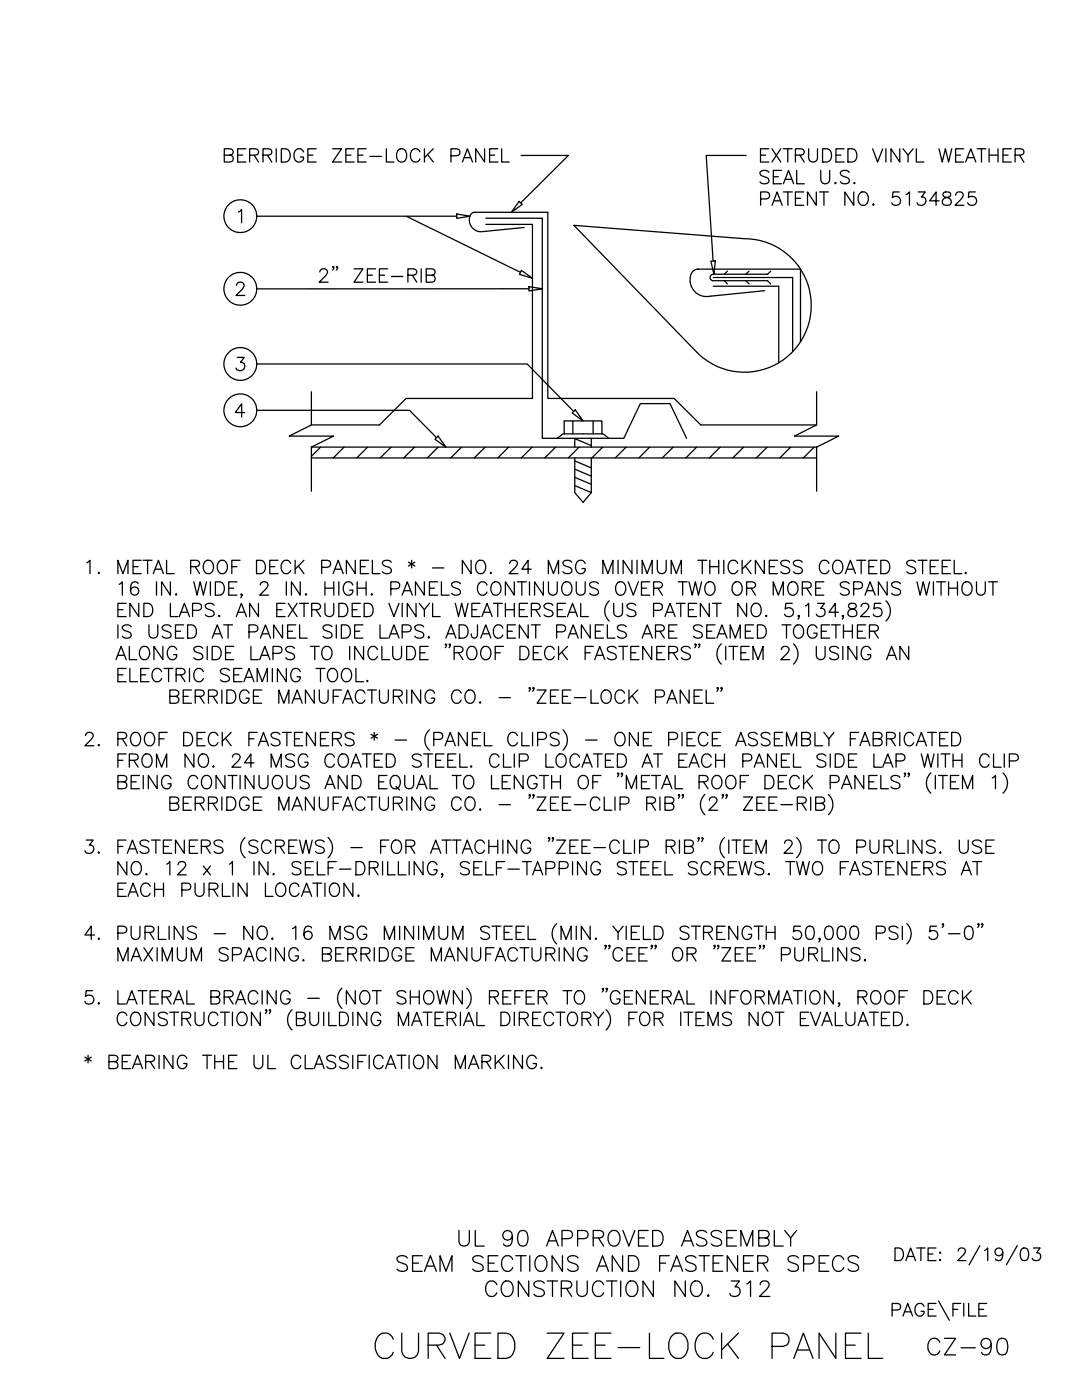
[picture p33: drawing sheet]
<svg xmlns="http://www.w3.org/2000/svg" width="216mm" height="279mm" viewBox="0 0 216 279" stroke-linecap="round" stroke-linejoin="round" font-family="sans-serif">
<defs><g id="words">
<text font-size="8.8" x="73.7" y="272.3">CURVED ZEE-LOCK PANEL</text>
<g font-size="6.6">
<text x="62.4" y="57.5">2&quot; ZEE-RIB</text>
<text x="22.6" y="120.7">16 IN. WIDE, 2 IN. HIGH. PANELS CONTINUOUS OVER TWO OR MORE SPANS WITHOUT</text>
<text x="32.8" y="141.5">BERRIDGE MANUFACTURING CO. - &quot;ZEE-LOCK PANEL&quot;</text>
<text x="22.2" y="176.4">NO. 12 x 1 IN. SELF-DRILLING, SELF-TAPPING STEEL SCREWS. TWO FASTENERS AT</text>
<text x="22.2" y="193">MAXIMUM SPACING. BERRIDGE MANUFACTURING &quot;CEE&quot; OR &quot;ZEE&quot; PURLINS.</text>
<text x="78" y="255.1">SEAM SECTIONS AND FASTENER SPECS</text>
<text x="95.6" y="260">CONSTRUCTION NO. 312</text>
<text x="183.8" y="271.6">CZ-90</text>
</g>
<g font-size="6.2">
<text x="150.6" y="42.3">PATENT NO. 5134825</text>
<text x="16.2" y="115.7">1. METAL ROOF DECK PANELS * - NO. 24 MSG MINIMUM THICKNESS COATED STEEL.</text>
<text x="22.2" y="154.5">FROM NO. 24 MSG COATED STEEL. CLIP LOCATED AT EACH PANEL SIDE LAP WITH CLIP</text>
<text x="22.2" y="180.3">EACH PURLIN LOCATION.</text>
<text x="15.9" y="214.5">* BEARING THE UL CLASSIFICATION MARKING.</text>
<text x="90.3" y="249.8">UL 90 APPROVED ASSEMBLY</text>
</g>
<g font-size="5.7">
<text x="43.4" y="33.5">BERRIDGE ZEE-LOCK PANEL</text>
<text x="150.6" y="33.5">EXTRUDED VINYL WEATHER</text>
<text x="150.3" y="37.7">SEAL U.S.</text>
<text x="22.2" y="128.4">IS USED AT PANEL SIDE LAPS. ADJACENT PANELS ARE SEAMED TOGETHER</text>
<text x="22.2" y="137.2">ELECTRIC SEAMING TOOL.</text>
</g>
</g></defs>
<!-- layer: CMP-FLSH -->
<g fill="none" stroke="#000" stroke-width=".25">
<path d="M94.7 42.4h14.6v37.1h25.2l5.3 5.3h23.1M94.8 42.4a1.42 1.42 0 0 0-1.1 2 2.39 2.39 0 0 0 2.8 1.8l8.1-.8M97 44.8h9.2v34.7h-25.2l-5.3 5.3h-13.6M97 43.6h11.2v43.9h16.3l3.3-6.9h5.9l3.3 6.9M114.5 45l34.1 2.6a13.3 13.3 0 0 1 12.2 18.6 13.3 13.3 0 0 1-21.8 4zM139.2 53.7h20.5v14.5M142.3 57.1h13.1v15.3M142.3 55.4h15.9v14.8M142.3 56h10.8l.7 .7M144.5 56l.6 .7M145.1 54.1l-.6 .6M148.8 56l.7 .7"/>
<path d="M149.5 54.1l-.7 .6M152.6 58l-10.8 1.1M153.8 54.1l-.7 .6h-10.8M111.2 87.5l1.1-.9h8l1.2 .9M112.6 86.6v-2.6h7.5v2.6M114.3 84v2.6M114.7 91.4v6.9l1.6 2 1.7-2v-6.9M114.7 87.5v1.7M114.7 96.9l3.3 1.4M114.7 95.3l3.3 1.4M114.7 93.6l3.3 1.4M114.7 92l3.3 1.4"/>
<path d="M114.7 87.5l3.3 1.4M118 87.5v1.7M118.3 84v2.6"/>
</g>
<!-- layer: STRCTR -->
<g fill="none" stroke="#000" stroke-width=".25">
<path d="M62.1 78.2v6.6l-4.4 2.2h8.9l-4.5 2.2M162.9 78.2v6.6l-4.4 2.2h8.9l-4.5 2.2M62.1 89.2h100.8M62.1 91.4h100.8M62.1 89.2v8.8M64 89.2l-1.9 1.9M68.7 89.2l-2.2 2.2M73.3 89.2l-2.1 2.2M78 89.2l-2.1 2.2M82.7 89.2l-2.1 2.2M87.4 89.2l-2.1 2.2M92.1 89.2l-2.2 2.2"/>
<path d="M96.8 89.2l-2.2 2.2M101.5 89.2l-2.2 2.2M106.2 89.2l-2.2 2.2M110.9 89.2l-2.2 2.2M115.6 89.2l-2.2 2.2M120.3 89.2l-2.2 2.2M124.9 89.2l-2.1 2.2M129.6 89.2l-2.1 2.2M134.3 89.2l-2.1 2.2M139 89.2l-2.2 2.2M143.7 89.2l-2.2 2.2M148.4 89.2l-2.2 2.2"/>
<path d="M153.1 89.2l-2.2 2.2M157.8 89.2l-2.2 2.2M162.5 89.2l-2.2 2.2M162.9 89.2v8.8"/>
</g>
<!-- layer: DIM-TXT -->
<g fill="none" stroke="#000" stroke-width=".25">
<path d="M104 31h9.4l-9.5 9.5M148.9 31h-8l1.4 21.1M47.2 57l.3-.6 .7-.1a.66 .66 0 0 1 .4 1l-1.5 1.7h1.7M47.6 42.3l.6-.5v2.7M51.2 43.2h39.9M81.1 43.2l22.8 11.1M91.1 42.7l2.7 .5-2.7 .4zM103.6 40.2l.6 .6-2.2 1.6zM104 54l2.2 1.5-2.5-.7zM105.5 57.2l2.7 .4-2.7 .5zM105.5 57.6l-54.3 .1M139.4 53.7a1.75 1.75 0 0 0-1.7 2.1 3.3 3.3 0 0 0 4.1 3.3"/>
<path d="M141.8 52.1h.9l-.2 2.6zM142.3 54.7a.65 .65 0 0 0-.6 .7 .65 .65 0 0 0 .6 .6M47.3 71.3h1.4l-.7 1a.84 .84 0 0 1 .9 1 .84 .84 0 0 1-1.2 .7l-.4-.2-.2-.3M51.2 72.6h54l9.3 9.5M48.8 82.3h-1.8l1.2-1.7v2.6M51.2 81.9h30.5l5.4 5.4M86.8 87.7l.6-.7 1.6 2.2zM114.2 82.4l.6-.6 1.5 2.2zM121.6 119.9a2.72 2.72 0 0 0 0 4M176.8 119.9a2.72 2.72 0 0 1 0 4M23.1 131.6l1.1-2.6 1 2.6M25.2 120.4h-1.7v2.7"/>
<path d="M25.8 129v2.6h1.5M27.7 120.4v2.7l-1.8-2.7v2.7M28.3 129.1a1.22 1.22 0 0 1 1.4 .4 1.22 1.22 0 0 1 0 1.5 .98 .98 0 0 1-1.1 .7 .98 .98 0 0 1-.8-1 1.62 1.62 0 0 1 .5-1.6zM28.7 120.4h.9a1.42 1.42 0 0 1 .9 1.3 1.42 1.42 0 0 1-.9 1.4h-.9zM32.5 129v2.6l-1.8-2.6v2.6M34 120.4v2.7h1.5M35.3 129.6a.97 .97 0 0 0-1.1-.6 .97 .97 0 0 0-.8 1 1.15 1.15 0 0 0 .2 1.3 1.15 1.15 0 0 0 1.3 .2l.4-.5v-.3h-.7M35.8 123.1l1-2.7 1 2.7M38.4 121.8h1.2a.7 .7 0 0 0 .6-.7 .7 .7 0 0 0-.6-.7h-1.2v2.7M40.5 129.4a1.17 1.17 0 0 0-1.8 0 .68 .68 0 0 0 .5 .7l.7 .3a.64 .64 0 0 1 .5 .5 .64 .64 0 0 1-.2 .6 1.23 1.23 0 0 1-1.5-.2M41.3 129v2.6M42.3 129h.9a1.41 1.41 0 0 1 1 1.3 1.41 1.41 0 0 1-1 1.3h-.9z"/>
<path d="M42.7 120.8a1.15 1.15 0 0 0-1.7 0 .68 .68 0 0 0 .5 .8l.7 .2a.64 .64 0 0 1 .5 .5 .64 .64 0 0 1-.2 .6 1.24 1.24 0 0 1-1.5-.2M46.6 129h-1.6v2.6M47.1 123.1l1.1-2.7 1 2.7M50.1 129v2.6h1.5M51.6 120.4v2.7l-1.8-2.7v2.7M51.8 131.6l1-2.6 1.1 2.6M54.5 130.4h1.1a.7 .7 0 0 0 .7-.7 .7 .7 0 0 0-.7-.7h-1.1v2.6M56.9 120.4h-1.7v2.7M57.5 120.4l1.8 2.7M58.8 129.4a1.14 1.14 0 0 0-1.8 0 .68 .68 0 0 0 .5 .7l.8 .3a.64 .64 0 0 1 .4 .5 .64 .64 0 0 1-.2 .6 1.2 1.2 0 0 1-1.5-.2M59.3 120.4l-1.8 2.7M60.7 120.4v2.7"/>
<path d="M62.2 121.7l1.5-.1a.62 .62 0 0 0 0-1.1l-1.5-.1v2.7M62.8 129v2.6M63.1 121.7l.9 1.4M64.5 129.4a.98 .98 0 0 1 1.1-.4 .98 .98 0 0 1 .6 1 1.16 1.16 0 0 1-.2 1.3 1.16 1.16 0 0 1-1.3 .2 1.62 1.62 0 0 1-.2-2.1zM64.8 120.4v1.9a.89 .89 0 0 0 .9 .8 .89 .89 0 0 0 .9-.8v-1.9M67.6 120.4h.9a1.41 1.41 0 0 1 .9 1.3 1.41 1.41 0 0 1-.9 1.4h-.9zM69.8 129v2.6M71.9 120.4h-1.6v2.7M72.5 129v2.6l-1.7-2.6v2.6M72.7 120.4h.9a1.41 1.41 0 0 1 .9 1.3 1.41 1.41 0 0 1-.9 1.4h-.9zM75.3 129.6a.97 .97 0 0 0-1.1-.6 .97 .97 0 0 0-.8 1 1.15 1.15 0 0 0 .3 1.3 1.15 1.15 0 0 0 1.2 .2l.4-.5M76.2 129v2.6h1.5"/>
<path d="M77.6 120.4l1 2.7 1-2.7M78.4 129v1.9a.89 .89 0 0 0 .8 .8 .89 .89 0 0 0 .9-.8v-1.9M80.2 120.4v2.7M81.1 129h.9a1.42 1.42 0 0 1 .9 1.3 1.42 1.42 0 0 1-.9 1.3h-.9zM83 120.4v2.7l-1.7-2.7v2.7M83.7 120.4l1 1.3v1.4M85.4 129h-1.6v2.6h1.6M86.3 120.4v2.7h1.5M90.6 130.3l1.5-.2a.62 .62 0 0 0 0-1l-1.5-.1v2.6M90.9 120.4l.6 2.7 .6-2.7 .7 2.7 .6-2.7M91.5 130.3l.9 1.3M93.4 129.4a.97 .97 0 0 1 1.1-.4 .97 .97 0 0 1 .7 1 1.15 1.15 0 0 1-.3 1.3 1.15 1.15 0 0 1-1.3 .2 1.62 1.62 0 0 1-.2-2.1z"/>
<path d="M95.8 120.4h-1.6v2.7M96.2 123.1l1-2.7 1 2.7M96.2 129.4a.98 .98 0 0 1 1.1-.4 .98 .98 0 0 1 .6 1 1.16 1.16 0 0 1-.2 1.3 1.16 1.16 0 0 1-1.3 .2 1.62 1.62 0 0 1-.2-2.1zM99.3 120.4v2.7M100.5 129h-1.7v2.6M100.8 120.4v2.7M102.6 120.4v2.7M103.7 129h.9a1.41 1.41 0 0 1 1 1.3 1.41 1.41 0 0 1-1 1.3h-.9zM105.3 120.4h-1.7v2.7M106 121.7l1.5-.1a.62 .62 0 0 0 0-1.1l-1.5-.1v2.7M106.9 121.7l.9 1.4M108 129h-1.6v2.6h1.6"/>
<path d="M110.3 120.8a1.17 1.17 0 0 0-1.8 0 .68 .68 0 0 0 .6 .8l.7 .2a.64 .64 0 0 1 .5 .5 .64 .64 0 0 1-.2 .6 1.26 1.26 0 0 1-1.6-.2M110.6 129.6a.98 .98 0 0 0-1.1-.6 .98 .98 0 0 0-.8 1 1.16 1.16 0 0 0 .2 1.3 1.16 1.16 0 0 0 1.3 .2l.4-.5M111.4 129v2.6M112.1 130.1l1.1 1.5M112.8 120.4h-1.6v2.7M113.2 123.1l1-2.7 1 2.7M113.2 129l-1.8 1.8M115.9 120.4v2.7h1.5M118.4 129h-1.6v2.6M118.7 131.6l1-2.6 1 2.6M119 130.8h1.3M122.5 120.4v1.9a.89 .89 0 0 0 .8 .8 .89 .89 0 0 0 .9-.8v-1.9"/>
<path d="M123 129.4a1.17 1.17 0 0 0-1.8 0 .68 .68 0 0 0 .5 .7l.8 .3a.64 .64 0 0 1 .4 .5 .64 .64 0 0 1-.2 .6 1.23 1.23 0 0 1-1.5-.2M124.3 129v2.6M126.9 120.8a1.17 1.17 0 0 0-1.8 0 .68 .68 0 0 0 .5 .8l.8 .2a.64 .64 0 0 1 .5 .5 .64 .64 0 0 1-.3 .6 1.26 1.26 0 0 1-1.5-.2M127.5 129h-1.6v2.6h1.6M130 129v2.6l-1.7-2.6v2.6M130.4 121.8h1.1a.7 .7 0 0 0 .7-.7 .7 .7 0 0 0-.7-.7h-1.1v2.7M132.7 123.1l1-2.7 1 2.7M132.7 129h-1.7v2.6h1.7M133.4 130.3l1.6-.2a.62 .62 0 0 0 0-1l-1.6-.1v2.6M134.3 130.3l.9 1.3M135.8 120.4v2.7M137.7 129.4a1.17 1.17 0 0 0-1.7 0 .68 .68 0 0 0 .5 .7l.7 .3a.64 .64 0 0 1 .5 .5 .64 .64 0 0 1-.2 .6 1.23 1.23 0 0 1-1.5-.2"/>
<path d="M139 120.4h-1.6v2.7M141.5 120.4v2.7l-1.8-2.7v2.7M143.1 120.4v2.7M143.9 128.5a2.76 2.76 0 0 0 0 4M144.8 129v2.6M146.3 129v2.6M149 120.4v2.7l-1.8-2.7v2.7M149.5 129h-1.7v2.6h1.7M150.1 120.8a.97 .97 0 0 1 1.1-.4 .97 .97 0 0 1 .7 1 1.15 1.15 0 0 1-.3 1.3 1.15 1.15 0 0 1-1.2 .2 1.62 1.62 0 0 1-.3-2.1zM150.2 131.6v-2.6l1.1 2.6 1-2.6v2.6M155.9 129.6l.3-.5 .7-.1a.65 .65 0 0 1 .4 1l-1.5 1.6h1.8M158.1 120.4h-1.3l-.1 1.2a.94 .94 0 0 1 1.4-.1 .94 .94 0 0 1-.2 1.4 .94 .94 0 0 1-1.3-.3"/>
<path d="M158.3 128.5a2.72 2.72 0 0 1 0 4M160.7 120.9l.7-.5v2.7M162.9 129v1.9a.89 .89 0 0 0 .9 .8 .89 .89 0 0 0 .8-.8v-1.9M163.1 120.4h1.4l-.7 1a.84 .84 0 0 1 .9 1 .84 .84 0 0 1-1.2 .7l-.4-.2-.2-.3M167.3 122.2h-1.9l1.3-1.8v2.7M167.3 129.4a1.17 1.17 0 0 0-1.8 0 .68 .68 0 0 0 .5 .7l.8 .3a.64 .64 0 0 1 .5 .5 .64 .64 0 0 1-.2 .6 1.23 1.23 0 0 1-1.6-.2M168.2 129v2.6M169.4 120.5a.54 .54 0 0 0 .3 .9 1.1 1.1 0 0 1 1.3 1.2l-.2 .2a1.08 1.08 0 0 1-1.6-.2 .86 .86 0 0 1 .8-1l.5-.2a.54 .54 0 0 0 .2-.9l-.4-.1zM171 129v2.6l-1.8-2.6v2.6M171.8 121l.3-.5 .8-.1a.65 .65 0 0 1 .3 1l-1.5 1.7h1.8M173.7 129.6a.98 .98 0 0 0-1.1-.6 .98 .98 0 0 0-.8 1 1.16 1.16 0 0 0 .3 1.3 1.16 1.16 0 0 0 1.3 .2l.3-.5v-.3h-.6M175.8 120.4h-1.3l-.1 1.2a.93 .93 0 0 1 1.4-.1 .93 .93 0 0 1-.2 1.4 .93 .93 0 0 1-1.3-.3"/>
<path d="M176.9 131.6l1-2.6 1 2.6M177.3 130.8h1.2M181.3 129v2.6l-1.7-2.6v2.6M17.1 146.8l.2-.5 .8-.1a.65 .65 0 0 1 .4 1l-1.6 1.6h1.8M19.6 148.7l.1-.1 .1 .1-.1 .1zM23.5 147.4l1.5-.1a.62 .62 0 0 0 0-1l-1.5-.1v2.6M23.5 156l1.5-.1a.62 .62 0 0 0 0-1l-1.5-.1v2.6h1.2a.69 .69 0 0 0 .6-.7 .69 .69 0 0 0-.6-.7M26.3 146.6a.97 .97 0 0 1 1.1-.4 .97 .97 0 0 1 .7 1 1.16 1.16 0 0 1-.3 1.2 1.16 1.16 0 0 1-1.2 .3 1.65 1.65 0 0 1-.3-2.1zM27.8 154.8h-1.6v2.6h1.6M28.6 154.8v2.6M29.1 146.6a.98 .98 0 0 1 1.1-.4 .98 .98 0 0 1 .6 1 1.17 1.17 0 0 1-.2 1.3 1.17 1.17 0 0 1-1.3 .2 1.65 1.65 0 0 1-.2-2.1zM31.4 154.8v2.6l-1.8-2.6v2.6"/>
<path d="M33.4 146.2h-1.7v2.6M34.1 155.4a.97 .97 0 0 0-1.1-.6 .97 .97 0 0 0-.8 1 1.16 1.16 0 0 0 .3 1.2 1.16 1.16 0 0 0 1.3 .3l.3-.5v-.4h-.6M36.6 146.2h.9a1.42 1.42 0 0 1 1 1.3 1.42 1.42 0 0 1-1 1.3h-.9zM38.2 159.1h-1.6v2.6h1.6M39.4 155.4a.97 .97 0 0 0-1.1-.6 .97 .97 0 0 0-.7 1 1.15 1.15 0 0 0 .2 1.2 1.15 1.15 0 0 0 1.3 .3l.3-.5M40.7 154.9a1 1 0 0 1 1.5 .9 1.15 1.15 0 0 1-.2 1.2 1.15 1.15 0 0 1-1.3 .3 1.59 1.59 0 0 1 0-2.4zM40.9 146.2h-1.6v2.6M43.5 146.8a.98 .98 0 0 0-1.1-.6 .98 .98 0 0 0-.8 1 1.17 1.17 0 0 0 .2 1.3 1.17 1.17 0 0 0 1.3 .2l.4-.5M44.3 159.1v2.6M44.4 146.2v2.6M44.9 154.8v2.6l-1.8-2.6v2.6M45 147.3l1.1 1.5"/>
<path d="M45.3 159.1h.9a1.41 1.41 0 0 1 .9 1.3 1.41 1.41 0 0 1-.9 1.3h-.9zM46.1 146.2l-1.7 1.7M46.4 154.8v2.6M47.9 154.8v2.6M49.7 159.7a.97 .97 0 0 0-1.1-.6 .97 .97 0 0 0-.8 1 1.15 1.15 0 0 0 .3 1.2 1.15 1.15 0 0 0 1.2 .3l.4-.5v-.4h-.6M50.7 154.8v2.6l-1.8-2.6v2.6M51.3 146.2h-1.6v2.6M51.6 148.8l1-2.6 1 2.6M51.7 154.8v1.9a.9 .9 0 0 0 .9 .7 .9 .9 0 0 0 .9-.7v-1.9M52.2 159.1h-1.6v2.6h1.6M54.8 154.9a1.02 1.02 0 0 1 1.6 .9 1.16 1.16 0 0 1-.3 1.2 1.16 1.16 0 0 1-1.3 .3 1.59 1.59 0 0 1 0-2.4zM55.9 146.6a1.17 1.17 0 0 0-1.8 0 .68 .68 0 0 0 .5 .7l.8 .3a.65 .65 0 0 1 .4 .5 .65 .65 0 0 1-.2 .6 1.23 1.23 0 0 1-1.5-.2"/>
<path d="M56.4 146.2h1.7M57.2 146.2v2.6M57.3 154.8v1.9a.89 .89 0 0 0 .8 .7 .89 .89 0 0 0 .9-.7v-1.9M60.4 146.2h-1.6v2.6M61.7 155.1a1.17 1.17 0 0 0-1.8 0 .68 .68 0 0 0 .5 .8l.8 .3a.64 .64 0 0 1 .5 .4 .64 .64 0 0 1-.3 .7 1.23 1.23 0 0 1-1.5-.3M62.7 159.1v2.6l-1.8-2.6v2.6M62.9 146.2v2.6l-1.7-2.6v2.6M63.7 159.1v1.9a.89 .89 0 0 0 .9 .7 .89 .89 0 0 0 .9-.7v-1.9M64.8 157.4l1.1-2.6 1 2.6M65.6 146.2h-1.6v2.6M66.3 147.4l1.6-.1a.62 .62 0 0 0 0-1l-1.6-.1v2.6M68.1 159.1h-1.6v2.6"/>
<path d="M69.3 154.8v2.6l-1.8-2.6v2.6M70.3 154.8h.8a1.41 1.41 0 0 1 1 1.3 1.41 1.41 0 0 1-1 1.3h-.8zM70.6 146.6a1.17 1.17 0 0 0-1.7 0 .68 .68 0 0 0 .5 .7l.7 .3a.65 .65 0 0 1 .5 .5 .65 .65 0 0 1-.2 .6 1.23 1.23 0 0 1-1.5-.2M72.8 159.7a.98 .98 0 0 0-1.1-.6 .98 .98 0 0 0-.8 1 1.16 1.16 0 0 0 .3 1.2 1.16 1.16 0 0 0 1.2 .3l.4-.5M73.3 159.1h1.8M74 146.6l1.3 .7M74.2 159.1v2.6M74.7 146.2v1.5M75.3 146.6l-1.3 .7M75.7 159.1v1.9a.9 .9 0 0 0 .9 .7 .9 .9 0 0 0 .9-.7v-1.9M77.2 154.8h-1.6v2.6h1.6M78.1 155.1a.97 .97 0 0 1 1.1-.3 .97 .97 0 0 1 .7 1 1.15 1.15 0 0 1-.3 1.2 1.15 1.15 0 0 1-1.2 .3 1.62 1.62 0 0 1-.3-2.2z"/>
<path d="M79 156.9l.7 .8M80.8 154.8v1.9a.9 .9 0 0 0 .8 .7 .9 .9 0 0 0 .9-.7v-1.9M81.2 159.1v2.6M83.1 157.4l1.1-2.6 1 2.6M83.9 159.1v2.6l-1.7-2.6v2.6M85.7 145.7a2.72 2.72 0 0 0 0 4M85.8 154.8v2.6h1.5M86.6 147.6h1.1a.7 .7 0 0 0 .7-.7 .7 .7 0 0 0-.7-.7h-1.1v2.6M86.7 159.7a.97 .97 0 0 0-1.1-.6 .97 .97 0 0 0-.8 1 1.15 1.15 0 0 0 .3 1.2 1.15 1.15 0 0 0 1.2 .3l.4-.5v-.4h-.6M88.8 148.8l1-2.6 1.1 2.6M91.1 154.8v2.6M92 159.7a.98 .98 0 0 0-1.1-.6 .98 .98 0 0 0-.8 1 1.16 1.16 0 0 0 .3 1.2 1.16 1.16 0 0 0 1.2 .3l.4-.5"/>
<path d="M92.8 155.1a.98 .98 0 0 1 1.1-.3 .98 .98 0 0 1 .6 1 1.16 1.16 0 0 1-.2 1.2 1.16 1.16 0 0 1-1.3 .3 1.62 1.62 0 0 1-.2-2.2zM93 159.4a.97 .97 0 0 1 1.2-.3 .97 .97 0 0 1 .6 1 1.15 1.15 0 0 1-.3 1.2 1.15 1.15 0 0 1-1.2 .3 1.62 1.62 0 0 1-.3-2.2zM93.2 146.2v2.6l-1.7-2.6v2.6M95.9 146.2h-1.6v2.6M96.7 146.2v2.6h1.5M98.1 154.8v2.6h1.5M101.9 154.8h-1.7v2.6h1.7M103.2 146.8a.98 .98 0 0 0-1.1-.6 .98 .98 0 0 0-.8 1 1.17 1.17 0 0 0 .3 1.3 1.17 1.17 0 0 0 1.3 .2l.3-.5M104.1 146.2v2.6h1.5M104.4 154.8v2.6l-1.8-2.6v2.6M105.8 158.7l-.1 .1-.2-.1 .2-.1a.49 .49 0 0 1-.2 .7M106.3 146.2v2.6"/>
<path d="M106.5 158.7l-.1 .1-.1-.1 .1-.1a.49 .49 0 0 1-.1 .7M107.2 155.4a.97 .97 0 0 0-1.2-.6 .97 .97 0 0 0-.7 1 1.16 1.16 0 0 0 .2 1.2 1.16 1.16 0 0 0 1.3 .3l.4-.5v-.4h-.7M107.2 159.1h1.8l-1.8 2.6h1.8M107.3 147.6h1.1a.7 .7 0 0 0 .7-.7 .7 .7 0 0 0-.7-.7h-1.1v2.6M108.5 154.8v2.6M110.1 154.8v2.6M111.5 159.1h-1.7v2.6h1.7M111.6 146.6a1.17 1.17 0 0 0-1.8 0 .68 .68 0 0 0 .5 .7l.8 .3a.65 .65 0 0 1 .5 .5 .65 .65 0 0 1-.3 .6 1.23 1.23 0 0 1-1.5-.2M111.8 154.8v2.6M112.3 145.7a2.76 2.76 0 0 1 0 4M113.9 159.1h-1.7v2.6h1.7M115.6 155.1a.98 .98 0 0 1 1.1-.3 .98 .98 0 0 1 .7 1 1.16 1.16 0 0 1-.3 1.2 1.16 1.16 0 0 1-1.2 .3 1.62 1.62 0 0 1-.3-2.2z"/>
<path d="M119.7 159.7a.97 .97 0 0 0-1.1-.6 .97 .97 0 0 0-.8 1 1.15 1.15 0 0 0 .2 1.2 1.15 1.15 0 0 0 1.3 .3l.4-.5M119.9 154.8h-1.6v2.6M120.6 159.1v2.6h1.5M122.7 159.1v2.6M122.9 146.6a.98 .98 0 0 1 1.2-.4 .98 .98 0 0 1 .6 1 1.17 1.17 0 0 1-.2 1.3 1.17 1.17 0 0 1-1.3 .2 1.65 1.65 0 0 1-.3-2.1zM125 157.4v-2.6l1 2.6 1-2.6v2.6M127.4 146.2v2.6l-1.8-2.6v2.6M129.7 154.8h-1.7v2.6h1.7M130 146.2h-1.6v2.6M130.9 154.8v2.6M131.7 159.1v2.6M132 157.4l1.1-2.6 1 2.6"/>
<path d="M133.4 147.6h1.2a.7 .7 0 0 0 .6-.7 .7 .7 0 0 0-.6-.7h-1.2v2.6M134.7 154.8v2.6h1.5M135.6 158.7l-.1 .1-.2-.1 .2-.1a.49 .49 0 0 1-.2 .7M136.1 146.2v2.6M136.4 158.7l-.2 .1-.1-.1 .1-.1a.49 .49 0 0 1-.1 .7M138.7 146.2h-1.6v2.6M139.5 156l1.5-.1a.62 .62 0 0 0 0-1l-1.5-.1v2.6M140.4 156l.9 1.4M140.7 158.6a2.72 2.72 0 0 0 0 4M141.3 146.8a.97 .97 0 0 0-1.2-.6 .97 .97 0 0 0-.7 1 1.17 1.17 0 0 0 .2 1.3 1.17 1.17 0 0 0 1.3 .2l.4-.5M141.5 159.7l.3-.5 .7-.1a.65 .65 0 0 1 .4 1l-1.5 1.6h1.8M142.3 155.1a.97 .97 0 0 1 1.1-.3 .97 .97 0 0 1 .6 1 1.15 1.15 0 0 1-.2 1.2 1.15 1.15 0 0 1-1.3 .3 1.62 1.62 0 0 1-.2-2.2z"/>
<path d="M143.8 146.2h-1.7v2.6M144.3 158.7l-.1 .1-.1-.1 .1-.1a.49 .49 0 0 1-.1 .7M145.1 155.1a.98 .98 0 0 1 1.1-.3 .98 .98 0 0 1 .6 1 1.16 1.16 0 0 1-.2 1.2 1.16 1.16 0 0 1-1.3 .3 1.62 1.62 0 0 1-.2-2.2zM145.1 158.7l-.1 .1-.2-.1 .2-.1a.49 .49 0 0 1-.2 .7M146.8 148.8l1-2.6 1.1 2.6M148.4 159.1h1.7l-1.7 2.6h1.7M149.4 154.8h-1.7v2.6M151.1 146.6a1.17 1.17 0 0 0-1.8 0 .68 .68 0 0 0 .5 .7l.8 .3a.65 .65 0 0 1 .5 .5 .65 .65 0 0 1-.2 .6 1.23 1.23 0 0 1-1.6-.2M152.6 154.8h.9a1.41 1.41 0 0 1 1 1.3 1.41 1.41 0 0 1-1 1.3h-.9zM152.7 159.1h-1.7v2.6h1.7M153.6 146.6a1.14 1.14 0 0 0-1.7 0 .68 .68 0 0 0 .5 .7l.7 .3a.66 .66 0 0 1 .3 1.1 1.2 1.2 0 0 1-1.5-.2M155.1 159.1h-1.7v2.6h1.7"/>
<path d="M156.2 146.2h-1.7v2.6M156.9 148.8v-2.6l1 2.6 1-2.6v2.6M156.9 154.8h-1.6v2.6h1.6M159.5 155.4a.98 .98 0 0 0-1.1-.6 .98 .98 0 0 0-.8 1 1.16 1.16 0 0 0 .2 1.2 1.16 1.16 0 0 0 1.3 .3l.4-.5M160 147.4h1.1a.65 .65 0 0 0 .6-.7l-.2-.4-.4-.1h-1.1v2.6h1.1a.7 .7 0 0 0 .6-.7 .7 .7 0 0 0-.6-.7M160.3 154.8v2.6M161 155.9l1.1 1.5M161.8 159.1v2.6M162.6 146.2v2.6h1.5M164.4 146.2l1 1.2v1.4M165.3 158.6a2.72 2.72 0 0 1 0 4M165.7 156.2h1.1a.7 .7 0 0 0 .7-.7 .7 .7 0 0 0-.7-.7h-1.1v2.6"/>
<path d="M166.4 146.2l-1 1.2M167.9 157.4l1-2.6 1.1 2.6M171.3 146.2h-1.6v2.6M171.6 148.8l1-2.6 1 2.6M172.3 154.8v2.6l-1.7-2.6v2.6M174.2 147.4l1.6-.1a.62 .62 0 0 0 0-1l-1.6-.1v2.6h1.2a.7 .7 0 0 0 .6-.7 .7 .7 0 0 0-.6-.7M175 154.8h-1.6v2.6h1.6M175.8 154.8v2.6h1.5M176.9 147.4l1.5-.1a.62 .62 0 0 0 0-1l-1.5-.1v2.6M179.5 146.2v2.6M179.6 155.1a1.17 1.17 0 0 0-1.8 0 .68 .68 0 0 0 .5 .8l.8 .3a.64 .64 0 0 1 .4 .4 .64 .64 0 0 1-.2 .7 1.23 1.23 0 0 1-1.5-.3M182.3 146.8a.97 .97 0 0 0-1.1-.6 .97 .97 0 0 0-.8 1 1.16 1.16 0 0 0 .3 1.2 1.16 1.16 0 0 0 1.2 .3l.4-.5"/>
<path d="M182.8 148.8l1-2.6 1.1 2.6M185.1 146.2h1.8M185.7 154.3a2.72 2.72 0 0 0 0 4M186 146.2v2.6M186.6 154.8v2.6M188.1 154.8v2.6M189.2 146.2h-1.7v2.6M189.9 146.2h.9a1.42 1.42 0 0 1 .9 1.3 1.42 1.42 0 0 1-.9 1.3h-.9zM191.3 154.8h-1.6v2.6h1.6M192.1 157.4v-2.6l1 2.6 1-2.6v2.6M198 155.3l.6-.5v2.6M200.1 154.3a2.72 2.72 0 0 1 0 4"/>
<path d="M17.2 167.7h1.4l-.8 1a.85 .85 0 0 1 .9 .9 .85 .85 0 0 1-1.1 .7l-.4-.1-.3-.4M19.6 170.2l.1-.2 .1 .2-.1 .1zM25.2 167.7h-1.7v2.6M25.4 170.3l1-2.6 1 2.6M29.7 168a1.17 1.17 0 0 0-1.8 0 .68 .68 0 0 0 .5 .8l.8 .3a.63 .63 0 0 1 .5 .4 .63 .63 0 0 1-.3 .7 1.23 1.23 0 0 1-1.5-.3M30.2 167.7h1.8M31.1 167.7v2.6M33.9 160.3l1.5-.1a.62 .62 0 0 0 0-1l-1.5-.1v2.6h1.1a.69 .69 0 0 0 .7-.7 .69 .69 0 0 0-.7-.7M34.3 167.7h-1.7v2.6M36.6 160.3h1M36.8 167.7v2.6l-1.8-2.6v2.6M39 160.3l1.5-.1a.62 .62 0 0 0 0-1l-1.5-.1v2.6"/>
<path d="M39.4 167.7h-1.6v2.6M39.8 160.3l.9 1.4M40.2 168.9l1.5-.1a.62 .62 0 0 0 0-1l-1.5-.1v2.6M41.6 160.3l1.5-.1a.62 .62 0 0 0 0-1l-1.5-.1v2.6M42.5 160.3l.9 1.4M44.5 168a1.14 1.14 0 0 0-1.8 0 .68 .68 0 0 0 .5 .8l.8 .3a.63 .63 0 0 1 .5 .4 .63 .63 0 0 1-.3 .7 1.2 1.2 0 0 1-1.5-.3M48.9 167.1a2.72 2.72 0 0 0 0 4.1M50.6 160.3h1M51.4 168a1.17 1.17 0 0 0-1.7 0 .68 .68 0 0 0 .5 .8l.7 .3a.63 .63 0 0 1 .5 .4 .63 .63 0 0 1-.2 .7 1.23 1.23 0 0 1-1.5-.3M54.1 168.3a.98 .98 0 0 0-1.1-.7 .98 .98 0 0 0-.8 1.1 1.16 1.16 0 0 0 .2 1.2 1.16 1.16 0 0 0 1.3 .3l.4-.5M55 168.9l1.5-.1a.62 .62 0 0 0 0-1l-1.5-.1v2.6M55.6 161.7v-2.6l1 2.6 1-2.6v2.6"/>
<path d="M58.3 161.7l1-2.6 1 2.6M58.7 160.8h1.2M59.3 167.7h-1.7v2.6M59.8 167.7l.6 2.6 .6-2.6 .7 2.6 .6-2.6M64.7 168a1.14 1.14 0 0 0-1.8 0 .68 .68 0 0 0 .5 .8l.8 .3a.63 .63 0 0 1 .5 .4 .63 .63 0 0 1-.3 .7 1.2 1.2 0 0 1-1.5-.3M65.5 167.1a2.72 2.72 0 0 1 0 4.1M66.5 160.3h1M68.4 161.7l1-2.6 1 2.6M68.8 160.8h1.2M77.6 167.7h-1.6v2.6M78.3 168a.98 .98 0 0 1 1.2-.3 .98 .98 0 0 1 .6 1 1.16 1.16 0 0 1-.2 1.2 1.16 1.16 0 0 1-1.3 .3 1.63 1.63 0 0 1-.3-2.2zM78.5 160.3l1.5-.1a.62 .62 0 0 0 0-1l-1.5-.1v2.6"/>
<path d="M79.4 160.3l.9 1.4M81 168.9l1.5-.1a.62 .62 0 0 0 0-1l-1.5-.1v2.6M85.9 170.3l1-2.6 1.1 2.6M88.2 167.7h1.8M89.1 167.7v2.6M90.2 167.7h1.8M91.1 167.7v2.6M92.3 170.3l.9-2.6 1.1 2.6M95.7 161.6l.1-.1 .1 .1-.1 .1zM96.7 168.3a.97 .97 0 0 0-1.2-.6 .97 .97 0 0 0-.7 1 1.16 1.16 0 0 0 .2 1.2 1.16 1.16 0 0 0 1.3 .3l.4-.5M97.5 167.7v2.6M99.3 167.7v2.6"/>
<path d="M99.6 160.6h2.3M100.3 167.7v2.6M103.1 167.7v2.6l-1.8-2.6v2.6M105.9 168.3a.97 .97 0 0 0-1.1-.7 .97 .97 0 0 0-.8 1.1 1.15 1.15 0 0 0 .3 1.2 1.15 1.15 0 0 0 1.2 .3l.4-.5v-.4h-.7M109.7 167.3l-.2 .1-.1-.1 .1-.2a.49 .49 0 0 1-.1 .8M109.8 160.3h1M110.4 167.3l-.1 .1-.1-.1 .1-.2a.49 .49 0 0 1-.1 .8M111.1 167.7h1.7l-1.7 2.6h1.7M112.2 160.3h1M114.6 160.6h2.3M115.4 167.7h-1.7v2.6M117.8 167.7h-1.7v2.6"/>
<path d="M123.6 168.3a.98 .98 0 0 0-1.1-.7 .98 .98 0 0 0-.8 1.1 1.16 1.16 0 0 0 .2 1.2 1.16 1.16 0 0 0 1.3 .3l.4-.5M123.7 160.5h1.2a.7 .7 0 0 0 .6-.7 .7 .7 0 0 0-.6-.7h-1.2v2.6M124.5 167.7v2.6h1.5M126.6 167.7v2.6M127.6 169.1h1.2a.7 .7 0 0 0 .6-.7 .7 .7 0 0 0-.6-.7h-1.2v2.6M129 160.3l1.5-.1a.62 .62 0 0 0 0-1l-1.5-.1v2.6M129.9 160.3l.9 1.4M132.7 160.3h1.1a.65 .65 0 0 0 .7-.7l-.3-.4-.4-.1h-1.1v2.6h1.1a.69 .69 0 0 0 .7-.7 .69 .69 0 0 0-.7-.7M132.9 168.9l1.5-.1a.62 .62 0 0 0 0-1l-1.5-.1v2.6M135.6 167.7v2.6M136.6 168.9l1.5-.1a.62 .62 0 0 0 0-1l-1.5-.1v2.6h1.1a.69 .69 0 0 0 .7-.7 .69 .69 0 0 0-.7-.7M139.5 167.3l-.1 .1-.2-.1 .2-.2a.49 .49 0 0 1-.2 .8"/>
<path d="M140.3 167.3l-.2 .1-.1-.1 .1-.2a.49 .49 0 0 1-.1 .8M144.6 167.1a2.72 2.72 0 0 0 0 4.1M145.4 167.7v2.6M146.1 167.7h1.7M146.9 167.7v2.6M150.1 167.7h-1.6v2.6M150.9 170.3v-2.6l1 2.6 1-2.6v2.6M151 160.3h1M153.4 160.3h1M155.8 160.6h2.3M156.6 168.3l.2-.5 .8-.1a.65 .65 0 0 1 .3 1l-1.5 1.6h1.8M158.9 167.1a2.72 2.72 0 0 1 0 4.1"/>
<path d="M159.1 160.3l1.5-.1a.62 .62 0 0 0 0-1l-1.5-.1v2.6M160 160.3l.9 1.4M162.8 160.3l1.5-.1a.62 .62 0 0 0 0-1l-1.5-.1v2.6h1.1a.69 .69 0 0 0 .7-.7 .69 .69 0 0 0-.7-.7M163.1 167.7h1.8M164 167.7v2.6M165.6 168a.98 .98 0 0 1 1.2-.3 .98 .98 0 0 1 .6 1 1.16 1.16 0 0 1-.2 1.2 1.16 1.16 0 0 1-1.3 .3 1.7 1.7 0 0 1-.3-2.2zM170.9 169.1h1.2a.7 .7 0 0 0 .7-.7 .7 .7 0 0 0-.7-.7h-1.2v2.6M173.6 167.7v1.8a.9 .9 0 0 0 .9 .8 .9 .9 0 0 0 .9-.8v-1.8M176.4 168.9h1.1a.65 .65 0 0 0 .6-.7l-.2-.4-.4-.1h-1.1v2.6M179 167.7v2.6h1.6M181.2 167.7v2.6M184 167.7v2.6l-1.8-2.6v2.6"/>
<path d="M186.6 168a1.15 1.15 0 0 0-1.7 0 .68 .68 0 0 0 .5 .8l.7 .3a.63 .63 0 0 1 .5 .4 .63 .63 0 0 1-.2 .7 1.2 1.2 0 0 1-1.5-.3M191.4 167.7v1.8a.9 .9 0 0 0 .9 .8 .9 .9 0 0 0 .9-.8v-1.8M195.8 168a1.17 1.17 0 0 0-1.7 0 .68 .68 0 0 0 .5 .8l.7 .3a.63 .63 0 0 1 .5 .4 .63 .63 0 0 1-.2 .7 1.23 1.23 0 0 1-1.5-.3M198.4 167.7h-1.7v2.6M18.5 197.7h-1.3l-.1 1.2a.94 .94 0 0 1 1.4-.1 .94 .94 0 0 1-.2 1.4 .94 .94 0 0 1-1.4-.3M18.8 186.6h-1.9l1.3-1.8v2.7M19.6 187.4l.1-.2 .1 .2-.1 .1zM23.5 186.2h1.1a.69 .69 0 0 0 .7-.7 .69 .69 0 0 0-.7-.7h-1.1v2.7M23.5 197.7v2.7h1.5M25.7 199.5h1.2M26.2 184.8v1.9a.89 .89 0 0 0 .8 .8 .89 .89 0 0 0 .9-.8v-1.9M27.6 197.7h1.7"/>
<path d="M28.4 197.7v2.7M28.9 186.1l1.6-.1a.6 .6 0 0 0 0-1l-1.6-.2v2.7M30 199h1M31.6 184.8v2.7h1.5M31.6 197.7h-1.6v2.7h1.6M32.3 199l1.6-.1a.62 .62 0 0 0 0-1.1l-1.6-.1v2.7M33.2 199l.9 1.4M33.7 184.8v2.7M35 199.5h1.3M36.5 184.8v2.7l-1.7-2.7v2.7M37.3 197.7v2.7h1.5M39.2 185.2a1.22 1.22 0 0 0-1.8 0 .68 .68 0 0 0 .5 .8l.8 .2a.65 .65 0 0 1 .5 .5 .65 .65 0 0 1-.3 .7 1.23 1.23 0 0 1-1.5-.3"/>
<path d="M42.1 199l1.5-.1a.62 .62 0 0 0 0-1.1l-1.5-.1v2.7h1.1a.7 .7 0 0 0 .7-.7 .7 .7 0 0 0-.7-.7M44.7 199l1.6-.1a.62 .62 0 0 0 0-1.1l-1.6-.1v2.7M45.6 199l.9 1.4M47.4 199.5h1.2M50.4 184.8v2.7l-1.8-2.7v2.7M51.4 198.3a.98 .98 0 0 0-1.1-.6 .98 .98 0 0 0-.8 1 1.17 1.17 0 0 0 .3 1.3 1.17 1.17 0 0 0 1.3 .3l.3-.6M51.6 185.2a.98 .98 0 0 1 1.1-.3 .98 .98 0 0 1 .6 .9 1.16 1.16 0 0 1-.2 1.3 1.16 1.16 0 0 1-1.3 .3 1.65 1.65 0 0 1-.2-2.2zM52.3 197.7v2.7M55.1 197.7v2.7l-1.8-2.7v2.7M57.9 198.3a.97 .97 0 0 0-1.1-.6 .97 .97 0 0 0-.8 1 1.15 1.15 0 0 0 .2 1.3 1.15 1.15 0 0 0 1.3 .3l.4-.6v-.3h-.7M58.4 185.3l.6-.5v2.7M61.4 199.2h2.3"/>
<path d="M62.2 185.2a.78 .78 0 0 0-.8-.4 .78 .78 0 0 0-.6 .5 1.92 1.92 0 0 0 .2 2.1 .83 .83 0 0 0 1.2-.4 .83 .83 0 0 0-.5-1.1 .83 .83 0 0 0-1.1 .7M65.8 187.5v-2.7l1.1 2.7 1-2.7v2.7M68.2 197.2a2.76 2.76 0 0 0 0 4.1M70.5 185.2a1.22 1.22 0 0 0-1.8 0 .68 .68 0 0 0 .5 .8l.8 .2a.65 .65 0 0 1 .5 .5 .65 .65 0 0 1-.2 .7 1.23 1.23 0 0 1-1.6-.3M70.9 197.7v2.7l-1.8-2.7v2.7M72.3 197.8a1.02 1.02 0 0 1 1.5 .9 1.17 1.17 0 0 1-.3 1.3 1.17 1.17 0 0 1-1.2 .3 1.67 1.67 0 0 1 0-2.5zM73.2 185.5a.97 .97 0 0 0-1.1-.7 .97 .97 0 0 0-.8 1 1.16 1.16 0 0 0 .2 1.3 1.16 1.16 0 0 0 1.3 .3l.4-.5v-.4h-.7M74.3 197.7h1.8M75.2 197.7v2.7M76.7 187.5v-2.7l1 2.7 1-2.7v2.7M79.7 184.8v2.7M81 198.1a1.15 1.15 0 0 0-1.8 0 .68 .68 0 0 0 .5 .8l.8 .2a.65 .65 0 0 1 .5 .5 .65 .65 0 0 1-.3 .7 1.2 1.2 0 0 1-1.5-.3"/>
<path d="M81.9 199h1.8M81.9 197.7v2.7M82.5 184.8v2.7l-1.8-2.7v2.7M83.5 184.8v2.7M83.7 197.7v2.7M84.5 187.5v-2.7l1 2.7 1.1-2.7v2.7M84.8 198.1a.98 .98 0 0 1 1.1-.4 .98 .98 0 0 1 .7 1 1.17 1.17 0 0 1-.3 1.3 1.17 1.17 0 0 1-1.3 .3 1.65 1.65 0 0 1-.2-2.2zM87.2 197.7l.6 2.7 .6-2.7 .7 2.7 .6-2.7M87.6 184.8v1.9a.89 .89 0 0 0 .9 .8 .89 .89 0 0 0 .8-.8v-1.9M90.3 187.5v-2.7l1.1 2.7 1-2.7v2.7M92.3 197.7v2.7l-1.8-2.7v2.7M93.1 197.2a2.72 2.72 0 0 1 0 4.1"/>
<path d="M97.7 185.2a1.19 1.19 0 0 0-1.8 0 .68 .68 0 0 0 .5 .8l.8 .2a.65 .65 0 0 1 .4 .5 .65 .65 0 0 1-.2 .7 1.2 1.2 0 0 1-1.5-.3M97.7 199l1.5-.1a.62 .62 0 0 0 0-1.1l-1.5-.1v2.7M98.2 184.8h1.8M98.6 199l.8 1.4M99.1 184.8v2.7M100.3 199h1M102 197.7h-1.7v2.7h1.7M102.2 184.8h-1.6v2.7M102.7 199h1M104.4 197.7h-1.7v2.7M104.6 184.8h-1.6v2.7M105 199h1"/>
<path d="M105.4 184.8v2.7h1.5M106.6 197.7h-1.6v2.7h1.6M107.4 199h1.1a.65 .65 0 0 0 .7-.8l-.3-.4-.4-.1h-1.1v2.7M108.3 199l.9 1.4M111.1 184.3a2.72 2.72 0 0 0 0 4.1M112 187.5v-2.7l1 2.7 1-2.7v2.7M112.3 197.7h1.8M113.2 197.7v2.7M114.9 198.1a.98 .98 0 0 1 1.1-.4 .98 .98 0 0 1 .6 1 1.17 1.17 0 0 1-.2 1.3 1.17 1.17 0 0 1-1.3 .3 1.65 1.65 0 0 1-.2-2.2zM115 184.8v2.7M117.8 184.8v2.7l-1.8-2.7v2.7M120.4 197.3l-.1 .2-.1-.2 .1-.1 .1 .1-.2 .7"/>
<path d="M121.2 197.3l-.2 .2-.1-.2 .1-.1 .2 .1-.3 .7M122.3 184.8l1 1.3v1.4M123.7 198.3a.98 .98 0 0 0-1.1-.6 .98 .98 0 0 0-.8 1 1.17 1.17 0 0 0 .3 1.3 1.17 1.17 0 0 0 1.2 .3l.4-.6v-.3h-.6M124.3 184.8l-1 1.3M124.6 199h1M125 184.8v2.7M126.2 197.7h-1.6v2.7h1.6M127.6 184.8h-1.6v2.7M128.4 184.8v2.7h1.5M128.8 197.7v2.7l-1.8-2.7v2.7M129.8 199h1M130.5 184.8h.9a1.41 1.41 0 0 1 .9 1.4 1.41 1.41 0 0 1-.9 1.3h-.9z"/>
<path d="M131.4 197.7h-1.6v2.7h1.6M132.2 199l1.5-.1a.62 .62 0 0 0 0-1.1l-1.5-.1v2.7M133 199l.9 1.4M134.8 199.5h1.3M137.1 197.7v2.7h1.5M137.5 185.2a1.18 1.18 0 0 0-1.8 0 .68 .68 0 0 0 .5 .8l.8 .2a.66 .66 0 0 1 .2 1.2 1.2 1.2 0 0 1-1.5-.3M138 184.8h1.7M138.9 184.8v2.7M140.4 186.1l1.5-.1a.6 .6 0 0 0 0-1l-1.5-.2v2.7M141.9 197.7v2.7M144.7 184.8h-1.7v2.7M144.7 197.7v2.7l-1.8-2.7v2.7"/>
<path d="M145.7 199h1M147.2 184.8v2.7l-1.8-2.7v2.7M147.3 197.7h-1.6v2.7M148.1 198.1a.97 .97 0 0 1 1.1-.4 .97 .97 0 0 1 .6 1 1.16 1.16 0 0 1-.2 1.3 1.16 1.16 0 0 1-1.3 .3 1.65 1.65 0 0 1-.2-2.2zM150 185.5a.97 .97 0 0 0-1.1-.7 .97 .97 0 0 0-.8 1 1.16 1.16 0 0 0 .2 1.3 1.16 1.16 0 0 0 1.3 .3l.4-.5v-.4h-.7M150.5 184.8h1.8M150.7 199l1.6-.1a.62 .62 0 0 0 0-1.1l-1.6-.1v2.7M151.4 184.8v2.7M151.6 199l.9 1.4M152.9 184.8v2.7M154.7 184.8v2.7M156.4 199.5h1.3"/>
<path d="M158.3 197.7h1.8M159.2 197.7v2.7M159.7 184.8h-1.3l-.1 1.2a.94 .94 0 0 1 1.4-.1 .94 .94 0 0 1-.1 1.5 .94 .94 0 0 1-1.4-.4M160.7 197.7v2.7M161.1 185a.86 .86 0 0 1 1.3 .3 2.2 2.2 0 0 1-.3 2.1 .84 .84 0 0 1-1.2-.4 2.15 2.15 0 0 1 .2-2zM161.8 198.1a.98 .98 0 0 1 1.2-.4 .98 .98 0 0 1 .6 1 1.17 1.17 0 0 1-.2 1.3 1.17 1.17 0 0 1-1.3 .3 1.65 1.65 0 0 1-.3-2.2zM164.9 185a.86 .86 0 0 1 1.2 .3 2.2 2.2 0 0 1-.2 2.1 .85 .85 0 0 1-1.3-.4 2.15 2.15 0 0 1 .3-2zM166.3 197.7v2.7l-1.8-2.7v2.7M167.4 185a.88 .88 0 0 1 1.3 .3 2.2 2.2 0 0 1-.3 2.1 .87 .87 0 0 1-1.2-.4 2.15 2.15 0 0 1 .2-2zM169.9 185a.88 .88 0 0 1 1.3 .3 2.2 2.2 0 0 1-.3 2.1 .87 .87 0 0 1-1.2-.4 2.15 2.15 0 0 1 .2-2zM171.2 199l1.5-.1a.62 .62 0 0 0 0-1.1l-1.5-.1v2.7M172.1 199l.9 1.4"/>
<path d="M174 198.1a.98 .98 0 0 1 1.1-.4 .98 .98 0 0 1 .7 1 1.17 1.17 0 0 1-.3 1.3 1.17 1.17 0 0 1-1.3 .3 1.65 1.65 0 0 1-.2-2.2zM174.9 186.2h1.1a.69 .69 0 0 0 .7-.7 .69 .69 0 0 0-.7-.7h-1.1v2.7M176.8 198.1a.97 .97 0 0 1 1.1-.4 .97 .97 0 0 1 .6 1 1.16 1.16 0 0 1-.2 1.3 1.16 1.16 0 0 1-1.3 .3 1.65 1.65 0 0 1-.2-2.2zM179.2 185.2a1.19 1.19 0 0 0-1.8 0 .69 .69 0 0 0 .5 .8l.8 .2a.65 .65 0 0 1 .4 .5 .65 .65 0 0 1-.2 .7 1.19 1.19 0 0 1-1.5-.3M179.4 199h1M180.1 184.8v2.7M180.9 184.3a2.76 2.76 0 0 1 0 4.1M181.1 197.7h-1.7v2.7M184.3 197.7h.9a1.44 1.44 0 0 1 .9 1.3 1.44 1.44 0 0 1-.9 1.4h-.9zM186.9 184.8h-1.3l-.1 1.2a.93 .93 0 0 1 1.4-.1 .93 .93 0 0 1-.2 1.4 .93 .93 0 0 1-1.3-.3M187 199h1M188.3 184.5l-.2 .1-.1-.1 .1-.2a.49 .49 0 0 1-.1 .8"/>
<path d="M188.6 197.7h-1.6v2.7h1.6M189.3 186.3h2.2M191.2 198.3a.97 .97 0 0 0-1.1-.6 .97 .97 0 0 0-.8 1 1.16 1.16 0 0 0 .2 1.3 1.16 1.16 0 0 0 1.3 .3l.4-.6M192.1 197.7v2.7M192.7 198.9l1.1 1.5M192.8 185a.85 .85 0 0 1 1.3 .3 2.2 2.2 0 0 1-.3 2.1 .85 .85 0 0 1-1.2-.4 2.15 2.15 0 0 1 .2-2zM193.8 197.7l-1.7 1.8M195.3 184.5l-.1 .1-.1-.1 .1-.2a.49 .49 0 0 1-.1 .8M196.1 184.5l-.1 .1-.2-.1 .2-.2a.49 .49 0 0 1-.2 .8M19.6 200.3l.1-.2 .1 .2-.1 .1zM25.3 200.4l1-2.7 1 2.7M25.3 202.6a.98 .98 0 0 0-1.1-.6 .98 .98 0 0 0-.8 1 1.17 1.17 0 0 0 .3 1.3 1.17 1.17 0 0 0 1.2 .2l.4-.5"/>
<path d="M26.3 202.4a.98 .98 0 0 1 1.1-.4 .98 .98 0 0 1 .7 1 1.17 1.17 0 0 1-.3 1.3 1.17 1.17 0 0 1-1.2 .2 1.65 1.65 0 0 1-.3-2.1zM30.7 202v2.7l-1.7-2.7v2.7M33.4 202.4a1.17 1.17 0 0 0-1.8 0 .68 .68 0 0 0 .5 .8l.8 .2a.65 .65 0 0 1 .5 .5 .65 .65 0 0 1-.3 .6 1.23 1.23 0 0 1-1.5-.2M33.9 202h1.8M34.6 200.4l1.1-2.7 .9 2.7M34.8 202v2.7M36.3 203.3l1.5-.1a.65 .65 0 0 0 0-1.1l-1.5-.1v2.7M37.2 203.3l.8 1.4M38.9 202v1.9a.9 .9 0 0 0 .9 .8 .9 .9 0 0 0 .9-.8v-1.9M43.5 202.6a.97 .97 0 0 0-1.1-.6 .97 .97 0 0 0-.8 1 1.16 1.16 0 0 0 .2 1.3 1.16 1.16 0 0 0 1.3 .2l.4-.5M44 202h1.8M44.9 202v2.7"/>
<path d="M46.4 202v2.7M47 200.4l1-2.7 1 2.7M47.5 202.4a.98 .98 0 0 1 1.2-.4 .98 .98 0 0 1 .6 1 1.17 1.17 0 0 1-.2 1.3 1.17 1.17 0 0 1-1.3 .2 1.65 1.65 0 0 1-.3-2.1zM52 202v2.7l-1.8-2.7v2.7M53.2 201.6l-.1 .2-.1-.2 .1-.1a.49 .49 0 0 1-.1 .8M54 201.6l-.1 .2-.2-.2 .2-.1a.49 .49 0 0 1-.2 .8M58.3 201.5a2.72 2.72 0 0 0 0 4M59.1 203.3l1.6-.1a.62 .62 0 0 0 0-1.1l-1.6-.1v2.7h1.2a.7 .7 0 0 0 .7-.7 .7 .7 0 0 0-.7-.7M61.8 202v1.9a.89 .89 0 0 0 .9 .8 .89 .89 0 0 0 .9-.8v-1.9M64.6 202v2.7M65.6 202v2.7h1.5M67.7 202h.9a1.42 1.42 0 0 1 1 1.3 1.42 1.42 0 0 1-1 1.4h-.9z"/>
<path d="M70.4 202v2.7M73.2 202v2.7l-1.8-2.7v2.7M76 202.6a.97 .97 0 0 0-1.2-.6 .97 .97 0 0 0-.7 1 1.16 1.16 0 0 0 .2 1.3 1.16 1.16 0 0 0 1.3 .2l.4-.5v-.3h-.7M79.5 204.7v-2.7l1 2.7 1-2.7v2.7M82.2 204.7l.9-2.7 1.1 2.7M82.5 203.8h1.3M84.4 202h1.8M85.3 202v2.7M86.8 203.3h1M88.5 202h-1.7v2.7h1.7M89.2 203.3h1.2a.65 .65 0 0 0 .6-.8l-.3-.4-.3-.1h-1.2v2.7M90.1 203.3l.9 1.4"/>
<path d="M91.9 202v2.7M92.5 204.7l1-2.7 1 2.7M92.9 203.8h1.3M95.2 202v2.7h1.5M100 202h.8a1.42 1.42 0 0 1 1 1.3 1.42 1.42 0 0 1-1 1.4h-.8zM102.6 202v2.7M103.6 203.3l1.5-.1a.62 .62 0 0 0 0-1.1l-1.5-.1v2.7M104.5 203.3l.9 1.4M106.3 203.3h1M107.9 202h-1.6v2.7h1.6M110.5 202.6a.98 .98 0 0 0-1.2-.6 .98 .98 0 0 0-.8 1 1.17 1.17 0 0 0 .3 1.3 1.17 1.17 0 0 0 1.3 .2l.4-.5M110.9 202h1.8"/>
<path d="M111.8 202v2.7M113.5 202.4a.97 .97 0 0 1 1.1-.4 .97 .97 0 0 1 .6 1 1.16 1.16 0 0 1-.2 1.3 1.16 1.16 0 0 1-1.3 .2 1.65 1.65 0 0 1-.2-2.1zM116.1 203.3l1.6-.1a.62 .62 0 0 0 0-1.1l-1.6-.1v2.7M117 203.3l.9 1.4M118.4 202l1 1.3v1.4M120.4 202l-1 1.3M120.9 201.5a2.72 2.72 0 0 1 0 4M125.5 203.3h1M127.1 202h-1.6v2.7M127.9 202.4a.98 .98 0 0 1 1.1-.4 .98 .98 0 0 1 .7 1 1.17 1.17 0 0 1-.3 1.3 1.17 1.17 0 0 1-1.3 .2 1.65 1.65 0 0 1-.2-2.1zM130.5 203.3l1.5-.1a.62 .62 0 0 0 0-1.1l-1.5-.1v2.7M131.4 203.3l.9 1.4"/>
<path d="M134.4 200.4l1.1-2.7 1 2.7M135.8 202v2.7M136.5 202h1.7M137.4 202v2.7M138.9 203.3h1M140.5 202h-1.6v2.7h1.6M141.3 204.7v-2.7l1 2.7 1-2.7v2.7M146 202.4a1.17 1.17 0 0 0-1.8 0 .68 .68 0 0 0 .5 .8l.7 .2a.65 .65 0 0 1 .5 .5 .65 .65 0 0 1-.2 .6 1.23 1.23 0 0 1-1.5-.2M151.3 202v2.7l-1.8-2.7v2.7M152.4 202.4a.98 .98 0 0 1 1.1-.4 .98 .98 0 0 1 .7 1 1.17 1.17 0 0 1-.3 1.3 1.17 1.17 0 0 1-1.3 .2 1.65 1.65 0 0 1-.2-2.1zM153.4 200.4v-2.7l1 2.7 1-2.7v2.7M154.7 202h1.7"/>
<path d="M155.5 202v2.7M156 200.4l1.1-2.7 1 2.7M159.7 203.3h1M161.4 202h-1.7v2.7h1.7M161.7 202l1.1 2.7 1-2.7M164 204.7l1-2.7 1 2.7M164.4 203.8h1.3M166.7 202v2.7h1.5M167.5 200.3l-.1 .1-.1-.1 .1-.2a.49 .49 0 0 1-.1 .8M168.8 202v1.9a.9 .9 0 0 0 .9 .8 .9 .9 0 0 0 .9-.8v-1.9M171.2 204.7l1-2.7 1 2.7M171.6 203.8h1.3"/>
<path d="M173.5 202h1.8M174.4 202v2.7M175.9 203.3h1M177.5 202h-1.6v2.7h1.6M178.3 202h.9a1.44 1.44 0 0 1 .9 1.3 1.44 1.44 0 0 1-.9 1.4h-.9zM180.9 204.5l.2-.1 .1 .1-.1 .2z"/>
<circle cx="47.9" cy="57.6" r="3.3"/>
<circle cx="48" cy="43.2" r="3.3"/>
<circle cx="48" cy="72.6" r="3.3"/>
<circle cx="48" cy="81.9" r="3.3"/>
</g>
<!-- layer: BORDER -->
<g fill="none" stroke="#000" stroke-width=".25">
<path d="M178.6 249.1h.8a1.34 1.34 0 0 1 .9 1.2 1.34 1.34 0 0 1-.9 1.3h-.8zM180.7 251.6l1-2.5 1 2.5M181.1 250.8h1.2M182.9 249.1h1.7M183.8 249.1v2.5M185.2 250.3h.9M186.8 249.1h-1.6v2.5h1.6M187.3 259.6l2.1 3.9M187.6 249.9l.1 .1-.1 .1-.1-.1zM187.6 251.3l.1 .2-.1 .1-.1-.1zM191.2 249.7l.2-.5 .8-.1a.64 .64 0 0 1 .3 .9l-1.4 1.6h1.7M195.5 248.6l-2.1 3.8"/>
<path d="M196.5 249.5l.6-.4v2.5M200.1 249.9a.79 .79 0 0 1-1.1 .7 .79 .79 0 0 1-.3-1.2 .79 .79 0 0 1 1.3 0 2.28 2.28 0 0 1-.3 2.1 .75 .75 0 0 1-1-.3M203 248.6l-2.2 3.8M203.9 249.2a.81 .81 0 0 1 1.2 .3 2.07 2.07 0 0 1-.2 2 .85 .85 0 0 1-1.2-.4 2.06 2.06 0 0 1 .2-1.9zM206.2 249.1h1.3l-.7 .9a.8 .8 0 0 1 .9 1 .8 .8 0 0 1-1.1 .6l-.4-.1-.2-.4M178 261.4l1.5-.1a.66 .66 0 0 0 .2-.7 .66 .66 0 0 0-.6-.5h-1.1v2.6M180.2 262.7l.9-2.6 1 2.6M180.5 261.8h1.2M184.4 260.7a.94 .94 0 0 0-1.1-.6 .94 .94 0 0 0-.7 1 1.11 1.11 0 0 0 .2 1.2 1.11 1.11 0 0 0 1.2 .2l.4-.4v-.4h-.6M185.2 261.3h1M186.8 260.1h-1.6v2.6h1.6M190.1 261.3h1"/>
<path d="M191.7 260.1h-1.6v2.6M192.3 260.1v2.6M193.3 260.1v2.6h1.4M195.3 261.3h1M196.9 260.1h-1.6v2.6h1.6"/>
</g>
<use href="#words"/>
</svg>
